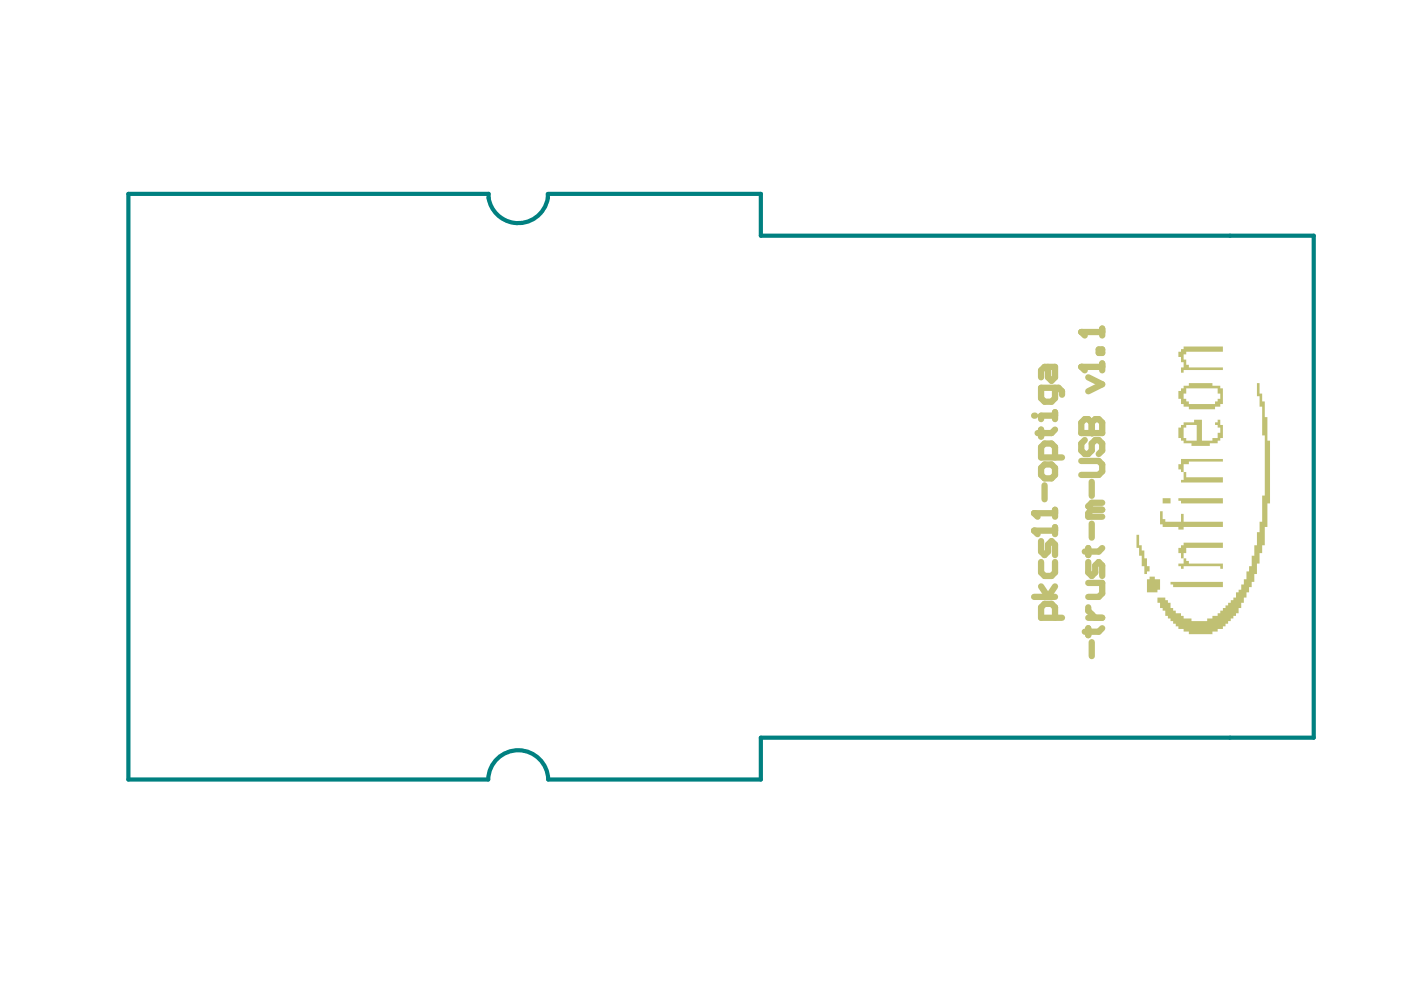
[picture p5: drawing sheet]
<svg xmlns="http://www.w3.org/2000/svg" width="297mm" height="210mm" viewBox="0 0 297 210" stroke-linecap="round" stroke-linejoin="round" font-family="sans-serif">
<path d="M116.2 41.1h45.1v8.9h117.2v106.4h-117.2v8.9h-45.1a6.4 6.4 0 0 0-6.3-6.2 6.4 6.4 0 0 0-6.4 6.2h-76.3v-124.2h76.4a6.3 6.3 0 0 0 6.2 6.2 6.3 6.3 0 0 0 6.4-6.1" fill="none" stroke="#008080" stroke-width=".89"/>
<g fill="#c0c073">
<path d="M250.9 118.4h.6v.5h.6v.6h7.2v1.1h-.6v-.6h-7.8v.6h-.5v-.6h-.6v-.5h1.1z"/>
<path d="M248.2 123.4h11.1v1.1h-10.6v-.6h-.5z"/>
<path d="M249.8 116.2h.6v-.6h.5v-.5h8.4v1.1h-7.8v1.1h-.6v1.1h-.5v-1.1h-.6z"/>
<path d="M250.4 97.3h8.9v.6h-7.2v.5h-1.2v1.7h-.5v-.6h-.6v-1.1h.6z"/>
<path d="M246.5 105.6h1.7v1.1h-1.7z"/>
<path d="M249.8 105.6h9.5v1.1h-8.9v-.5h-.6z"/>
<path d="M250.9 100.1h.6v1.1h7.8v1.1h-8.9v-.6h.5z"/>
<path d="M249.8 74.6h.6v-.6h.5v-.5h8.4v1.1h-7.8v.5h-.6v1.1h.6v1.2h.6v.5h7.2v.6h-8.4v.5h-.5v-1.1h.5v-1.1h-.5v-1.1h-.6z"/>
<path d="M246 108.4h.5v1.7h.6v.5h3.3v-1.6h.5v1.6h8.4v1.1h-8.4v.6h-1.1v-.6h-3.3v-.5h-.5z"/>
<path d="M243.2 122.8h.5v-.5h1.1v.5h1.2v2.2h-.6v.6h-2.2z"/>
<path d="M241 113.4h.5v2.2h.6v1.1h.5v1.7h.6v1.6h.5v1.2h-.5v.5h-.6v-1.7h-.5v-2.2h-.6v-1.6h-.5z"/>
<path d="M266.5 81.2h.6v2.2h.5v1.7h.6v3.3h.5v5h.6v13.3h-.6v5h-.5v3.9h-.6v1.7h-.5v2.2h-.6v2.2h-.6v1.7h-.5v1.1h-.6v1.1h-.5v1.1h-.6v1.1h-.5v1.1h-.6v1.1h-.5v.6h-.6v.5h-.6v.6h-.5v.5h-.6v.6h-.5v.6h-1.1v.5h-1.1v.6h-5v-.6h-1.2v-.5h-1.1v-.6h-.5v-.6h-.6v-.5h-.5v-.6h-.6v-.5h-.5v-1.1h-.6v-.6h-.5v-1.1h-.6v-1.1h1.7v.6h.5v.5h.6v1.1h.5v.6h.6v.5h1.1v.6h.5v.5h1.7v.6h3.3v-.6h1.2v-.5h1.1v-.6h.5v-.5h.6v-.6h.5v-.5h.6v-.6h.5v-.5h.6v-.6h.6v-1.1h.5v-.6h.6v-1.1h.5v-1.1h.6v-1.6h.5v-1.2h.6v-2.2h.5v-2.2h.6v-2.8h.6v-2.2h.5v-5.5h.6v-12.8h-.6v-6.1h-.5v-2.2h-.6z"/>
<path d="M249.8 82.9h.6v-.6h.5v-.5h1.2v-.6h5v.6h1.6v.5h.6v3.4h-.6v.5h-1.1v.6h-5.5v-.6h-1.2v-.5h-.5v-1.1h-.6zM251.5 82.3v1.1h-.6v1.2h.6v.5h.6v.6h5.5v-.6h.6v-.5h.5v-1.2h-.5v-1.1z"/>
<path d="M249.8 90.7h.6v-.6h.5v-.6h2.3v-.5h1.6v4.4h2.3v-.5h1.1v-1.1h.5v-1.1h-.5v-.6h-.6v-.6h.6v-.5h.5v1.1h.6v2.8h-.6v.5h-.5v.6h-1.7v.5h-3.9v-.5h-1.7v-.6h-.5v-.5h-.6zM250.9 90.7v2.2h.6v.5h2.2v-3.3h-2.2v.6z"/>
</g>
<path d="M219.2 112.5h4.5M220.7 114.7v2.2l.8 .8 .7-.8v-1.4l.7-.8 .8 .8v2.2M220.7 119.2v2.2l.8 .7h1.4l.8-.7v-2.2M223.7 111.8v1.5M219.2 126.5h4.5M220.7 124.3l1.5 2.2 1.5-2.2M223.7 131v-2.2l-.8-.8h-1.4l-.8 .8v2.2h4.5" fill="none" stroke="#c0c073" stroke-width="1.3"/>
<circle cx="219.2" cy="112.5" r=".67" fill="#c0c073"/>
<path d="M219.2 112.5l.8 .8M219.2 108.8h4.5M223.7 108.1v1.5" fill="none" stroke="#c0c073" stroke-width="1.3"/>
<circle cx="219.2" cy="108.8" r=".67" fill="#c0c073"/>
<path d="M220.7 99.2l.8-.7h1.4l.8 .7v1.5l-.8 .7h-1.4l-.8-.7zM220.7 91.1v1.5M223.7 87.4v1.5M223.7 97v-2.2l-.8-.8h-1.4l-.8 .8v2.2h4.5M223.7 88.1h-3v.8M223.7 91.1l-.8 .7h-2.9M219.2 108.8l.8 .8M221.5 102.9v3" fill="none" stroke="#c0c073" stroke-width="1.3"/>
<circle cx="219.2" cy="88.1" r=".67" fill="#c0c073"/>
<g fill="none" stroke="#c0c073" stroke-width="1.3">
<path d="M222.2 77.8v2.2l.7 .7 .8-.7v-2.2h-2.2l-.8 .7v1.5M223.7 82.2v2.2l-.8 .8h-1.4l-.8-.8v-2.2h3.7l.8 .8v.7M229.3 91.8h4.4v-2.2l-.8-.7h-.7l-.7 .7v2.2M229.3 97.7h3.6l.8 .8v1.5l-.8 .7h-3.6M230 93.3l-.7 .7v1.5l.7 .8h.7l.8-.8v-1.5l.7-.7h.7l.8 .7v1.5l-.8 .8M230.7 116.2v1.5M230.7 119.2v2.2l.8 .7 .7-.7v-1.5l.7-.7 .8 .7v2.2M231.5 102.2v2.9M231.5 111v3M231.5 108.1l-.8 .7v.8h3M231.5 108.1h2.2M233.7 116.2l-.8 .7h-2.9"/>
<path d="M233.7 106.6h-2.2l-.8 .7 .8 .8M230.7 128.8v.7l1.5 1.5M230.7 133.2v1.5M230.7 131h3M230.7 123.6h3v2.2l-.8 .7h-2.2M231.5 136.2v2.9M233.7 133.2l-.8 .7h-2.9"/>
</g>
<circle cx="231.5" cy="91.8" r=".67" fill="#c0c073"/>
<path d="M229.3 77.8h4.4M233.7 77v1.5M229.3 91.8v-2.2l.7-.7h.7l.8 .7v2.2M230.7 80l3 1.5-3 1.5" fill="none" stroke="#c0c073" stroke-width="1.3"/>
<circle cx="229.3" cy="77.8" r=".67" fill="#c0c073"/>
<path d="M229.3 77.8l.7 .7M229.3 70.4h4.4M232.9 74.1h.8v.7h-.8zM233.7 69.7v1.4" fill="none" stroke="#c0c073" stroke-width="1.3"/>
<circle cx="229.3" cy="70.4" r=".67" fill="#c0c073"/>
<path d="M229.3 70.4l.7 .7" fill="none" stroke="#c0c073" stroke-width="1.3"/>
</svg>
